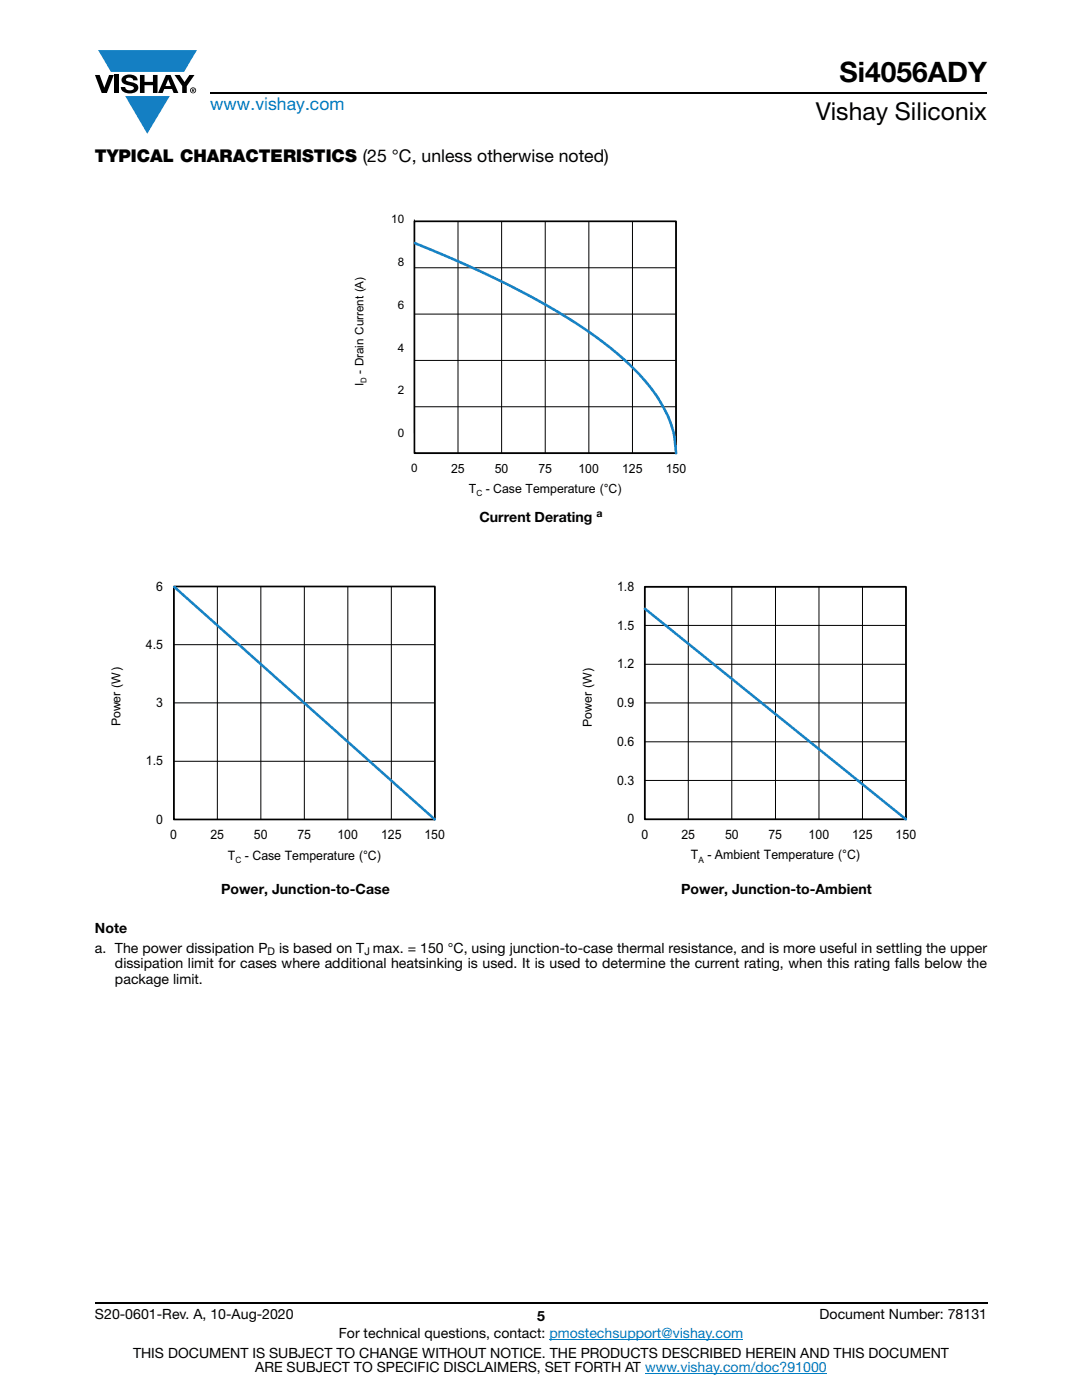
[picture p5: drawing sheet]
<svg xmlns="http://www.w3.org/2000/svg" width="216mm" height="279mm" viewBox="0 0 216 279" stroke-linecap="round" stroke-linejoin="round" font-family="sans-serif">
<defs><g id="words">
<text font-size="5.6" x="167.5" y="16.4">Si4056ADY</text>
<text font-size="4.9" x="162.8" y="24">Vishay Siliconix</text>
<text font-size="3.5" fill="#007ec4" x="42" y="21.9">www.vishay.com</text>
<text font-size="3.5" x="18.9" y="32.3">TYPICAL CHARACTERISTICS (25 °C, unless otherwise noted)</text>
<g font-size="2.8">
<text x="95.7" y="104.1">Current Derating</text>
<text x="44.1" y="178.5">Power, Junction-to-Case</text>
<text x="135.9" y="178.5">Power, Junction-to-Ambient</text>
<text x="18.9" y="186.2">Note</text>
<text x="18.9" y="190.1">a. The power dissipation P</text>
<text x="55.7" y="190.1">is based on T max. = 150 °C, using junction-to-case thermal resistance, and is more useful in settling the upper</text>
<text x="22.9" y="196.4">package limit.</text>
<text x="22.9" y="193.3">dissipation limit for cases where additional heatsinking is used. It is used to determine the current rating, when this rating falls below the</text>
<text x="18.9" y="263.3">S20-0601-Rev. A, 10-Aug-2020</text>
<text x="107.2" y="263.6">5</text>
<text x="163.6" y="263.3">Document Number: 78131</text>
<text x="67.6" y="267.1">For technical questions, contact: pmostechsupport@vishay.com</text>
<text x="26.5" y="271">THIS DOCUMENT IS SUBJECT TO CHANGE WITHOUT NOTICE. THE PRODUCTS DESCRIBED HEREIN AND THIS DOCUMENT</text>
<text x="50.9" y="273.8">ARE SUBJECT TO SPECIFIC DISCLAIMERS, SET FORTH AT www.vishay.com/doc?91000</text>
</g>
<g font-size="2.6">
<text x="31.2" y="117.9">6</text>
<text x="123.1" y="117.9">1.8</text>
<text x="123.1" y="125.7">1.5</text>
<text x="29.1" y="129.5">4.5</text>
<text x="123.1" y="133.4">1.2</text>
<text x="31.2" y="141.1">3</text>
<text x="123.1" y="141.1">0.9</text>
<text x="123.1" y="148.9">0.6</text>
<text x="29.1" y="152.8">1.5</text>
<text x="123.1" y="156.6">0.3</text>
<text x="31.2" y="164.4">0</text>
<text x="34" y="167.5">0</text>
<text x="42" y="167.5">25</text>
<text x="50.7" y="167.5">50</text>
<text x="59.3" y="167.5">75</text>
<text x="67.3" y="167.5">100</text>
<text x="76" y="167.5">125</text>
<text x="84.7" y="167.5">150</text>
<text x="125.2" y="164.3">0</text>
<text x="128" y="167.4">0</text>
<text x="136" y="167.4">25</text>
<text x="144.7" y="167.4">50</text>
<text x="153.4" y="167.4">75</text>
<text x="161.3" y="167.4">100</text>
<text x="170" y="167.4">125</text>
<text x="178.7" y="167.4">150</text>
<text x="45.5" y="171.6">T</text>
<text x="48.9" y="171.6">- Case Temperature (°C)</text>
<text x="137.9" y="171.5">T - Ambient Temperature (°C)</text>
</g>
<g font-size="2.5">
<text x="90" y="94.3">25</text>
<text x="98.7" y="94.3">50</text>
<text x="107.4" y="94.3">75</text>
<text x="115.4" y="94.3">100</text>
<text x="124.1" y="94.3">125</text>
<text x="132.8" y="94.3">150</text>
<text x="93.5" y="98.3">T</text>
<text x="96.9" y="98.3">- Case Temperature (°C)</text>
<text x="24.1" y="145" transform="rotate(-90 24.1 145)">Power (W)</text>
<text x="118.1" y="145" transform="rotate(-90 118.1 145)">Power (W)</text>
</g>
<g font-size="2.3">
<text x="78.1" y="44.6">10</text>
<text x="79.4" y="53.1">8</text>
<text x="79.4" y="61.6">6</text>
<text x="79.4" y="70.2">4</text>
<text x="72.5" y="74.5" transform="rotate(-90 72.5 74.5)">- Drain Current (A)</text>
<text x="72.5" y="77" transform="rotate(-90 72.5 77)">I</text>
<text x="79.4" y="78.7">2</text>
<text x="79.4" y="87.2">0</text>
<text x="82" y="94.3">0</text>
</g>
<g font-size="2.1">
<text x="119" y="103.3">a</text>
<text x="53.4" y="190.6">D</text>
<text x="72.7" y="190.6">J</text>
</g>
<g font-size="1.7">
<text x="95.1" y="98.9">C</text>
<text x="47" y="172.2">C</text>
<text x="139.4" y="172.2">A</text>
</g>
<text font-size="1.6" x="73.1" y="76.4" transform="rotate(-90 73.1 76.4)">D</text>
</g></defs>
<g fill="#147fc3">
<path d="M19.6 10h19.7l-2.6 4.3h-1.1h-13.5z"/>
<path d="M25 19.2h8.9l-4.5 7.5z"/>
</g>
<g fill="#000">
<path d="M18.9 15h1l.9 2.5 1-2.5h.9l-1.4 3.6h-1zM22.9 15h.9v3.6h-.9zM24.6 15.3a2.1 2.1 0 0 1 2.8 .3l.1 .4h-.9a.79 .79 0 0 0-.7-.5 .79 .79 0 0 0-.8 .4l.3 .3 1 .2a1.08 1.08 0 0 1 1.2 1 1.08 1.08 0 0 1-1.1 1.2 1.73 1.73 0 0 1-2.4-1.2h.9a.96 .96 0 0 0 .8 .6 .96 .96 0 0 0 .9-.4 1.31 1.31 0 0 0-1.2-.6 1.03 1.03 0 0 1-1.1-.6 1.03 1.03 0 0 1 .2-1.1zM27.9 15h.9v1.3h1.7v-1.3h.9v3.6h-.9v-1.6h-1.7v1.6h-.9zM34.8 15h1.1l.9 1.4 1-1.4h1l-1.5 2.2v1.4h-.9v-1.4z"/>
<path d="M33.6 15.9l.5 1.3h-1.1zM33.1 15l-1.6 3.6h1l.3-.8h1.5l.3 .8h1l-1.6-3.6z"/>
<path d="M38.4 17.8h.2v.2h-.2zM38.3 17.7v.7h.1v-.3l.4 .3-.2-.3 .2-.2-.1-.2z"/>
<path d="M38.1 18a.46 .46 0 0 1 .9 0 .46 .46 0 0 1-.9 0zM37.9 18a.6 .6 0 0 0 1.2 0 .6 .6 0 0 0-1.2 0z"/>
</g>
<path d="M42 18.6h155M18.9 260h178.1" fill="none" stroke="#000" stroke-width=".36"/>
<path d="M109.6 267.3h38.7M128.7 274h36.3" fill="none" stroke="#007ec4" stroke-width=".2"/>
<g fill="none" stroke="#000" stroke-width=".2">
<path d="M82.7 44.2h52.2v46.2h-52.2M82.7 53.4h52.2M82.7 43.8v42.7M91.4 44.2v46.2M100.1 44.2v46.2M108.8 44.2v46.2M117.5 44.2v46.2M126.2 44.2v46.2M82.7 71.9h52.2M82.7 62.7h52.2M82.7 81.2h52.2M34.7 117h52.1v46.5h-52.1z"/>
<path d="M43.4 117v46.5M52 117v46.5M60.7 117v46.5M69.4 117v46.5M78.1 117v46.5M128.7 117.1h52.1v46.4h-52.1zM137.3 117.1v46.4M146 117.1v46.4M154.7 117.1v46.4M163.4 117.1v46.4M172.1 117.1v46.4M34.7 128.7h52.1"/>
<path d="M128.7 132.6h52.1M128.7 124.8h52.1M34.7 151.9h52.1M34.7 140.3h52.1M128.7 140.3h52.1M128.7 155.8h52.1M128.7 148h52.1"/>
</g>
<path d="M82.7 44.2h52.2v46.2h-52.2zM34.7 117h52.1v46.5h-52.1zM128.7 117.1h52.1v46.4h-52.1z" fill="none" stroke="#000" stroke-width=".34"/>
<path d="M82.7 48.5l7.7 3.2 7.3 3.3 6.2 3.1 5.9 3.3 5 3 4.4 3.1 4.2 3.3 3.6 3.3a27.2 27.2 0 0 1 7.5 12.9l.4 3.4" fill="none" stroke="#1782c5" stroke-width=".52"/>
<path d="M34.7 117l52.1 46.5M128.7 121.5l52.1 42" fill="none" stroke="#1782c5" stroke-width=".51"/>
<use href="#words"/>
</svg>
